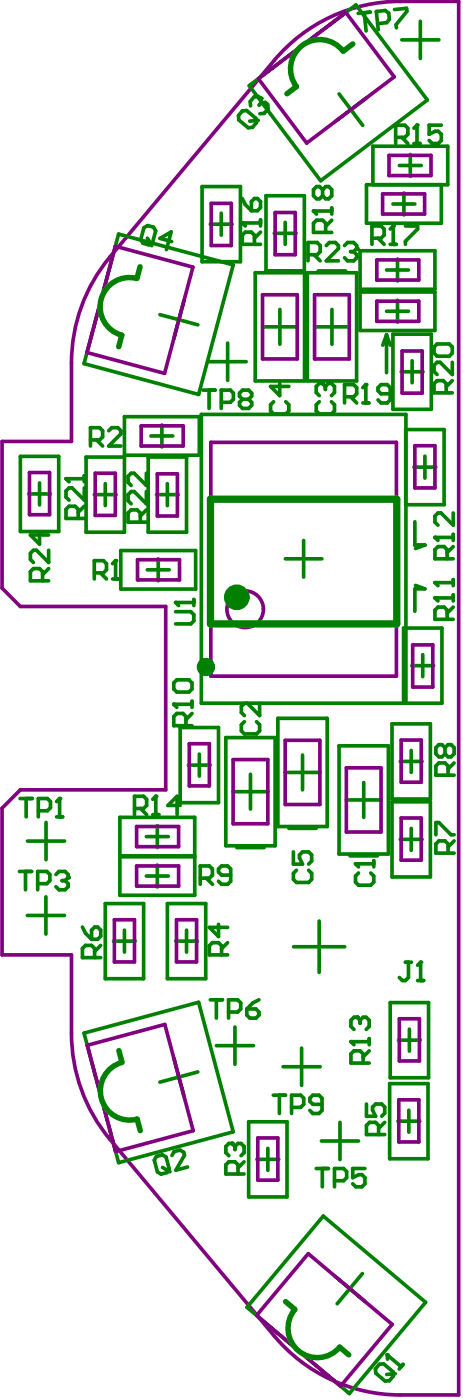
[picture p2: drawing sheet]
<svg xmlns="http://www.w3.org/2000/svg" width="42mm" height="127mm" viewBox="0 0 42 127" stroke-linecap="round" stroke-linejoin="round" font-family="sans-serif">
<g fill="none" stroke="#800080" stroke-width=".33">
<path d="M19.2 18.4h1.8v3.9h-1.8zM23.4 7.1l8-6 4.3 5.9-7.9 6zM24.9 19.3h1.9v3.8h-1.9zM25.7 4.6a14.9 14.9 0 0 1 10.6-4.5h5.3v126.4h-5.3a14.9 14.9 0 0 1-11.4-5.3l-14.9-17.8a15 15 0 0 1-3.5-9.7v-7.1h-6.3v-13.3l1.6-1.6h13.2v-16.7h-13.2l-1.6-1.6v-13.4h6.3v-7.1a15 15 0 0 1 3.5-9.6zM34.7 17.6h3.8v1.8h-3.8zM35.3 14.1h3.8v1.8h-3.8zM10.5 22.3l7 1.9-2.6 9.7-7-1.9zM12.8 38.6h3.8v1.9h-3.8zM23.8 26.7h3.2v5.9h-3.2zM28.5 26.7h3.2v5.9h-3.2zM34.2 23.6h3.8v1.8h-3.8zM34.2 27.3h3.8v1.9h-3.8z"/>
<path d="M36.5 31.8h1.8v3.9h-1.8zM2.7 42.9h1.8v3.8h-1.8zM8.6 42.9h1.9v3.9h-1.9zM12.5 50.8h3.8v1.8h-3.8zM14.3 43h1.8v3.8h-1.8zM19.1 40.1h16.8v21.2h-16.8zM37.4 58.5h1.8v3.8h-1.8zM37.6 40.4h1.8v3.9h-1.8zM12.4 78.6h3.8v1.8h-3.8zM12.4 75h3.8v1.8h-3.8zM17.2 67.5h1.8v3.8h-1.8zM21.1 68.9h3.2v5.8h-3.2z"/>
<path d="M25.9 67.2h3.1v5.8h-3.1zM31.4 69.7h3.2v5.8h-3.2zM36.4 74.2h1.8v3.8h-1.8zM36.4 67.1h1.8v3.9h-1.8zM7.9 94.8l7-1.9 2.6 9.7-7 1.9zM10.4 83.4h1.8v3.9h-1.8zM16 83.4h1.8v3.9h-1.8zM36.2 99.8h1.8v3.8h-1.8zM36.2 92.4h1.8v3.8h-1.8zM23.4 103.2h1.8v3.9h-1.8zM27.9 113.7l7.7 6.4-4.7 5.6-7.6-6.4z"/>
<circle cx="22.2" cy="55.3" r="1.66"/>
</g>
<g fill="none" stroke="#008000" stroke-width=".33">
<path d="M18.3 16.9h3.5v6.8h-3.5zM20.1 19.3v2M22.6 7.8l9.7-7.4 6.4 8.7-9.6 7.3zM24.1 17.8h3.5v6.8h-3.5zM30.7 8.5l2.2 2.9M33.2 8.9l-2.8 2.1M33.8 16.8v-3.5h6.8v3.5h-7.4v3.5h6.8v-3.5M35.6 18.5h2M36.2 15h2M36.4 3.6h3.4M36.6 17.5v2M37.2 14v2"/>
<path d="M38.1 1.9v3.4M8.2 39.9h.8l.3-.3v-.5l-.3-.3h-.8v1.7M8.8 39.9l.5 .6M9.9 39.1l.2-.3h.6l.3 .3v.3l-1.1 1.1h1.1M10.8 21.2l10.3 2.8-3.1 11.8-10.4-2.8zM11.3 37.8h6.8v3.5h-6.8zM13.7 39.5h2M14.5 28.5l3.4 1M14.7 38.5v2M16.7 27.3l-.9 3.4M19 32.8h3.3M19.1 20.3h2"/>
<path d="M20.6 31.1v3.4M23.1 24.7h4.5v9.9h-4.5zM23.8 29.7h3.2M24.9 21.2h2M25.4 28.1v3.1M25.9 20.2v2M27.9 24.7h4.4v9.9h-4.4zM28.5 29.7h3.2M28.9 24.6h2.4M30.1 28.1v3.1M32.6 22.7h6.8v3.5h-6.8zM32.6 26.5h6.8v3.5h-6.8z"/>
<path d="M35 28.2h2M35 24.5h2M35 30.4l-.3 .9M35 30.4l.4 .9M35 30.4v3.4M35.6 30.3h3.5v6.8h-3.5zM36 23.5v2M36 27.2v2M36.4 33.7h2M36.8 39h3.5v6.8h-3.5zM37.4 32.7v2M1.8 41.4h3.5v6.8h-3.5z"/>
<path d="M2.6 44.8h2M3.6 43.8v2M7.8 41.5h3.5v6.8h-3.5zM8.6 44.9h1.9M9.5 43.9v2M11 49.9h6.7v3.5h-6.7zM13.4 51.7h1.9M13.4 41.5h3.5v6.8h-3.5zM14.2 44.9h2M14.3 50.7v2M15.2 43.9v2M15.9 55.5h1.4l.3 .3v.5l-.3 .3h-1.4"/>
<path d="M15.9 54.7h1.7M17.6 54.4v.5M25.9 50.7h3.3M27.5 49v3.4M37.5 42.4h2M37.6 47.3v2.1h.9l-.8 .4M37.7 53.1l.8 .3h-.9v2M38.3 59.4v2M38.5 41.4v2M2.5 76.3h3.4M4.2 74.6v3.4M10.9 74.1h6.8v3.5h-6.8z"/>
<path d="M10.9 77.7h6.8v3.5h-6.8zM13.3 79.5h2M13.3 75.9h2M14.3 74.9v2M14.3 78.5v2M16.3 66h3.5v6.8h-3.5zM17.1 69.4h2M18.1 68.4v2M20.5 66.9h4.4v9.8h-4.4zM21.1 71.8h3.2M21.5 76.9h2.5M22.7 70.2v3.2"/>
<path d="M25.2 65.2h4.5v9.8h-4.5zM25.9 70.1h3.1M26.2 75.1h2.5M27.4 68.5v3.2M30.7 67.7h4.5v9.8h-4.5zM31.4 72.6h3.2M31.7 77.6h2.5M33 71v3.1M35.5 65.7h3.5v6.8h-3.5zM35.5 72.7h3.5v6.9h-3.5zM36.3 76.1h2M36.3 69.1h2"/>
<path d="M36.8 63.8v-26.2h-18.5v26.2h21.8v-6.8h-3.5v6.8M37.3 68.1v2M37.3 75.1v2M37.3 60.4h2M2.5 83h3.3M4.2 81.4v3.3M7.6 93.7l10.4-2.8 3.1 11.8-10.3 2.8zM9.5 82h3.5v6.8h-3.5zM10.3 85.4h2M11.3 84.4v2M15.2 82h3.5v6.8h-3.5zM15.8 96l.9 3.4"/>
<path d="M15.9 85.4h2M16.9 84.4v2M17.9 97.2l-3.4 1M19.6 94.9h3.4M21.3 93.2v3.3M25.7 96.8h3.3M26.6 85.9h4.7M27.3 95.1v3.4M28.9 83.6v4.6M35.3 98.3h3.5v6.8h-3.5zM35.4 91h3.5v6.8h-3.5zM36.1 94.4h2"/>
<path d="M37.1 93.4v2M22.5 101.8h3.5v6.8h-3.5zM23.3 105.2h2M24.3 104.2v2M29.1 103.5h3.4M29.3 110.3l9.3 7.8-6.9 8.3-9.3-7.8zM30.4 115.8l2.7 2.3M30.8 101.8v3.4M32.9 115.5l-2.3 2.8M36.1 101.7h2M37.1 100.7v2"/>
</g>
<path d="M26.9 7.9l-.9 .6M32 4l-.9 .6M11 30.4l-.2 1.1M12.7 24.2l-.3 1M10.8 95.3l.3 1.1M12.4 101.5l.3 1.1M25.9 118.1l.8 .7M30.8 122.2l.8 .7" fill="none" stroke="#008000" stroke-width=".5"/>
<path d="M19.1 45.3h16.9v11.3h-16.9z" fill="none" stroke="#008000" stroke-width=".66"/>
<circle cx="15.9" cy="54.7" r=".17" fill="#008000"/>
<path d="M13 20.7l.4-.2 .5 .1 .2 .3-.3 1.1-.3 .2-.5-.1-.2-.4zM13.4 21.6l.4 .7M15.6 21.9l-1.1-.3 1-.6-.4 1.6M28.9 36.4l-.2 .3v.6l.2 .3h1.2l.2-.3v-.6l-.2-.3M29.2 34.8h-.3l-.2 .3v.5l.2 .3M15.9 54.7l.3 .2" fill="none" stroke="#008000" stroke-width=".33"/>
<circle cx="29.2" cy="34.8" r=".17" fill="#008000"/>
<path d="M29.2 34.8l.3 .3M29.5 35.1v.2M29.5 35.1l.3-.3h.3l.2 .3v.5l-.2 .3M34.4 123.8l.4-.1 .8 .7 .1 .4-.4 .5h-.4l-.8-.7-.1-.4zM35.1 122.9l1.3 1.1 .2-.2-.4 .4M35.8 124.6l-.7 .1" fill="none" stroke="#008000" stroke-width=".33"/>
<circle cx="35.1" cy="122.9" r=".17" fill="#008000"/>
<path d="M33.7 21.6h.9l.2-.3v-.5l-.2-.3h-.9v1.7M34.3 21.6l.5 .6M35.4 22.2h.5M35.7 20.5v1.7M33.2 100.2v1.1h.9l-.3-.6v-.3l.3-.2h.5l.3 .2v.6l-.3 .3M34.3 102.9v-.8l-.2-.3h-.6l-.3 .3v.8h1.7M34.9 101.8l-.6 .6M35.1 122.9v.4" fill="none" stroke="#008000" stroke-width=".33"/>
<circle cx="35.7" cy="20.5" r=".17" fill="#008000"/>
<g fill="none" stroke="#008000" stroke-width=".33">
<path d="M33 1.2l.2 1.6M33.6 1.1l-1.1 .1M34.2 2.1h.9l.2-.3-.1-.6-.3-.2h-.8l.2 1.7M35.8 .9l1.1-.1v.2l-1 1.2v.3M35.7 20.5l-.3 .3M36.8 20.5h1.1v.3l-1.1 1.1v.3M39.4 54.2h1.7M40.5 56.2v-.9l-.2-.2h-.6l-.3 .2v.9h1.7M41.1 55.1l-.6 .5M41.1 54v.5M39.5 75.7v-1.1h.3l1.1 1.1h.3M40.3 67.8l-.2-.3h-.3l-.3 .3v.6l.3 .3h.3l.2-.3"/>
<path d="M40.3 67.8l.3-.3h.3l.3 .3v.6l-.3 .3h-.3l-.3-.3M40.3 67.8v.6M40.6 77.4v-.8l-.3-.3h-.5l-.3 .3v.8h1.7M40.6 70.3v-.8l-.3-.3h-.5l-.3 .3v.8h1.7M41.2 76.3l-.6 .5M41.2 69.2l-.6 .6"/>
</g>
<circle cx="39.4" cy="54.2" r=".17" fill="#008000"/>
<path d="M39.4 54.2l.3 .3M39.4 52.9h1.7M41.1 52.6v.5" fill="none" stroke="#008000" stroke-width=".33"/>
<circle cx="39.4" cy="52.9" r=".17" fill="#008000"/>
<path d="M39.4 52.9l.3 .2M39.4 48.8h1.7M40.5 50.7v-.8l-.2-.3h-.6l-.3 .3v.8h1.7M41.1 49.6l-.6 .5M41.1 48.5v.5" fill="none" stroke="#008000" stroke-width=".33"/>
<circle cx="39.4" cy="48.8" r=".17" fill="#008000"/>
<g fill="none" stroke="#008000" stroke-width=".33">
<path d="M3.6 48.3v1.1l-.8-.9h1.6M3.9 52.7v-.8l-.3-.3h-.6l-.2 .3v.8h1.6M4.4 49.9v1.1l-1.1-1.1h-.3l-.2 .3v.5l.2 .3M4.4 51.6l-.5 .5M8.6 52h.8l.3-.3v-.6l-.3-.2h-.8v1.6M9.1 52l.6 .5M10.2 52.5h.6M10.5 50.9v1.6M39.4 48.8l.3 .2M41.1 46.5v1.1l-1.1-1.1h-.3l-.3 .3v.6l.3 .2M7.5 84.1l.3 .6 .5 .5M8.6 86.9v-.9l-.3-.2h-.5l-.3 .2v.9h1.6"/>
<path d="M8.6 84.1h.3l.2 .3v.5l-.2 .3h-.6v-.8zM9.1 85.8l-.5 .5"/>
</g>
<circle cx="10.5" cy="50.9" r=".17" fill="#008000"/>
<path d="M6 43.4h1.6M7.1 47v-.8l-.3-.3h-.5l-.3 .3v.8h1.6M7.6 44.3v1.1l-1.1-1.1h-.2l-.3 .2v.6l.3 .3M7.6 45.9l-.5 .6M7.6 43.2v.5M10.5 50.9l-.3 .2" fill="none" stroke="#008000" stroke-width=".33"/>
<circle cx="6" cy="43.4" r=".17" fill="#008000"/>
<path d="M6 43.4l.3 .3M12.2 73.3h.8l.3-.2v-.6l-.3-.3h-.8v1.7M12.7 73.3l.6 .6M13.8 73.9h.6M14.1 72.2v1.7M14.2 104.9l.5-.1 .4 .2 .2 1-.2 .4-.5 .1-.3-.2-.3-1.1zM14.7 105.9l.7 .4M15.6 104.8l.2-.3 .5-.2 .4 .2v.3l-.8 1.4 1.1-.3" fill="none" stroke="#008000" stroke-width=".33"/>
<circle cx="14.1" cy="72.2" r=".17" fill="#008000"/>
<path d="M14.1 72.2l-.3 .3M16.3 73.1h-1.1l.9-.9v1.7M21 103.7h-.2l-.3 .3v.6l.3 .2M21.6 106.5v-.8l-.3-.3h-.5l-.3 .3v.8h1.6M22.1 105.4l-.5 .5" fill="none" stroke="#008000" stroke-width=".33"/>
<circle cx="21" cy="103.7" r=".17" fill="#008000"/>
<g fill="none" stroke="#008000" stroke-width=".33">
<path d="M22 10.1l.4-.1 .8 .7v.4l-.3 .5h-.4l-.8-.7-.1-.4zM23.4 10.9l-.8 .1M23.6 8.9l-.2-.1h-.4l-.3 .4v.4M22.2 65.5l-.3 .2v.6l.3 .3h1.1l.2-.3v-.6l-.2-.2M23.5 63.8v1.1l-1.1-1.1h-.2l-.3 .3v.5l.3 .3M19.1 90.7h1.1M19.6 90.7v1.7M19.8 83.9v1.1l-.8-.9h1.6M20.1 86.6v-.8l-.3-.3h-.5l-.3 .3v.8h1.6M20.6 85.5l-.5 .6M20.7 91.8h.9l.2-.3v-.5l-.2-.3h-.9v1.7M22.4 91.5h.8l.3 .3v.3l-.3 .3h-.5l-.3-.3z"/>
<path d="M23.5 90.7l-.6 .3-.5 .5M21 103.7l.3 .3M21.3 104v.3M21.3 104l.3-.3h.3l.2 .3v.6l-.2 .2"/>
</g>
<circle cx="23.6" cy="8.9" r=".17" fill="#008000"/>
<path d="M23.6 19.9v.6M23.6 8.9l.1 .4M23.7 9.3l-.2 .2M23.7 9.3h.4l.2 .2v.4l-.3 .4h-.4M22 20.2h1.6M23.1 22.2v-.9l-.3-.2h-.6l-.2 .2v.9h1.6M23.6 21.1l-.5 .5" fill="none" stroke="#008000" stroke-width=".33"/>
<circle cx="22" cy="20.2" r=".17" fill="#008000"/>
<path d="M22 18l.2 .6 .6 .5M23.1 18h.2l.3 .3v.5l-.3 .3h-.5v-.8zM28.4 19.1h1.7M30.1 20l-.6 .5M30.1 18.9v.5M22 20.2l.2 .3M29.5 21.1v-.8l-.2-.3h-.6l-.3 .3v.8h1.7M26.6 77.3v1.1h.8l-.2-.6v-.2l.2-.3h.6l.3 .3v.5l-.3 .3M26.9 78.9l-.3 .3v.6l.3 .3h1.1l.3-.3v-.6l-.3-.3" fill="none" stroke="#008000" stroke-width=".33"/>
<circle cx="28.4" cy="19.1" r=".17" fill="#008000"/>
<path d="M28.4 19.1l.3 .3M29.3 17.2l-.3-.3h-.3l-.3 .3v.6l.3 .2h.3l.3-.2M29.3 17.2l.2-.3h.3l.3 .3v.6l-.3 .2h-.3l-.2-.2M29.3 17.2v.6M32.2 78.4h1.7M32.5 79.2l-.3 .3v.5l.3 .3h1.1l.3-.3v-.5l-.3-.3M33.9 78.1v.5" fill="none" stroke="#008000" stroke-width=".33"/>
<circle cx="32.2" cy="78.4" r=".17" fill="#008000"/>
<path d="M15.8 63.9h1.6M16.9 65.8v-.8l-.3-.3h-.6l-.2 .3v.8h1.6M17.4 64.7l-.5 .6M17.4 63.6v.6M32.2 78.4l.3 .2" fill="none" stroke="#008000" stroke-width=".33"/>
<circle cx="15.8" cy="63.9" r=".17" fill="#008000"/>
<path d="M39.6 31.2h1.1l.3 .3v.5l-.3 .3h-1.1l-.2-.3v-.5zM40.5 35.6v-.8l-.3-.3h-.6l-.2 .3v.8h1.6M41 32.9v1.1l-1.1-1.1h-.3l-.2 .2v.6l.2 .3M41 34.5l-.5 .6M1.8 72.4h1.1M2.4 72.4v1.7M3.5 73.5h.8l.3-.2v-.6l-.3-.3h-.8v1.7M5.1 74.1h.6M5.4 72.4v1.7M15.8 63.9l.2 .3M16 61.7h1.1l.3 .2v.6l-.3 .3h-1.1l-.2-.3v-.6z" fill="none" stroke="#008000" stroke-width=".33"/>
<circle cx="5.4" cy="72.4" r=".17" fill="#008000"/>
<g fill="none" stroke="#008000" stroke-width=".33">
<path d="M18.4 35.4h1.1M19 35.4v1.7M20.1 36.5h.8l.3-.3v-.5l-.3-.3h-.8v1.7M22 36.2l-.3-.3v-.2l.3-.3h.5l.3 .3v.2l-.3 .3M22 36.2l-.3 .3v.3l.3 .3h.5l.3-.3v-.3l-.3-.3M22 36.2h.5M24.8 36.4l-.3 .3v.6l.3 .3h1.1l.3-.3v-.6l-.3-.3M25.4 34.8v1.1l-.9-.8h1.7M27.9 23.1h.9l.2-.3v-.5l-.2-.3h-.9v1.7M28.5 23.1l.5 .6M29.6 22.3l.3-.3h.5l.3 .3v.3l-1.1 1.1h1.1M31.2 22.3l.3-.3h.6l.2 .3v.3"/>
<path d="M5.4 72.4l-.3 .3"/>
</g>
<circle cx="32.3" cy="22.6" r=".17" fill="#008000"/>
<path d="M31.8 22.8h.3M32.1 22.8l.2 .3v.3l-.2 .3h-.6l-.3-.3M32.3 22.6l-.2 .2M36.8 87.3h.5M37 87.3v1.4l-.2 .3h-.3l-.3-.3M37.9 89h.5M38.1 87.3v1.7" fill="none" stroke="#008000" stroke-width=".33"/>
<circle cx="38.1" cy="87.3" r=".17" fill="#008000"/>
<path d="M1.8 79.1h1.1M2.3 79.1v1.6M5.1 79.3l.2-.2h.6l.3 .2v.3M3.4 80.2h.8l.3-.3v-.6l-.3-.2h-.8v1.6M38.1 87.3l-.2 .3" fill="none" stroke="#008000" stroke-width=".33"/>
<circle cx="6.2" cy="79.6" r=".17" fill="#008000"/>
<path d="M5.6 79.9h.3M5.9 79.9l.3 .3v.2l-.3 .3h-.6l-.2-.3M6.2 79.6l-.3 .3M31.8 94.5h1.7M32.9 96.4v-.8l-.3-.3h-.5l-.3 .3v.8h1.7M33.5 95.3l-.6 .6M33.5 94.2v.6" fill="none" stroke="#008000" stroke-width=".33"/>
<circle cx="31.8" cy="94.5" r=".17" fill="#008000"/>
<path d="M31.8 94.5l.3 .3M32.4 92.3h-.3l-.3 .3v.5l.3 .3" fill="none" stroke="#008000" stroke-width=".33"/>
<circle cx="32.4" cy="92.3" r=".17" fill="#008000"/>
<g fill="none" stroke="#008000" stroke-width=".33">
<path d="M35.9 12.5h.8l.3-.3v-.6l-.3-.2h-.8v1.6M36.4 12.5l.6 .5M37.5 13h.6M37.8 11.4v1.6M12.7 47.4v-.9l-.3-.2h-.5l-.3 .2v.9h1.7M13.3 42.9v1.1l-1.1-1.1h-.3l-.3 .3v.6l.3 .2M13.3 44.6v1.1l-1.1-1.1h-.3l-.3 .3v.5l.3 .3M13.3 46.3l-.6 .5M18.2 79.7h.8l.3-.3v-.6l-.3-.2h-.8v1.6M18.7 79.7l.6 .5M20.9 79.4h-.8l-.3-.3v-.3l.3-.2h.5l.3 .2v1.1l-.3 .3h-.5l-.3-.3M24.8 99.3h1.1"/>
<path d="M25.3 99.3v1.7M32.4 92.3l.2 .3M32.6 92.6v.2M32.6 92.6l.3-.3h.3l.3 .3v.5l-.3 .3M26.4 100.5h.9l.2-.3v-.6l-.2-.3h-.9v1.7M28.7 106h1.1M29.2 100.2h-.8l-.3-.3v-.3l.3-.3h.5l.3 .3v1.1l-.3 .3h-.5l-.3-.3M29.2 106v1.7M30.3 107.1h.9l.2-.3v-.5l-.2-.3h-.9v1.7M33.1 106h-1.1v.8l.5-.2h.3l.3 .2v.6l-.3 .3h-.5l-.3-.3"/>
</g>
<circle cx="37.8" cy="11.4" r=".17" fill="#008000"/>
<path d="M37.8 11.4l-.3 .2M40 11.4h-1.1v.8l.6-.3h.2l.3 .3v.5l-.3 .3h-.5l-.3-.3M31.2 36h.9l.2-.3v-.5l-.2-.3h-.9v1.7M31.8 36l.5 .6M32.9 36.6h.5M33.2 34.9v1.7" fill="none" stroke="#008000" stroke-width=".33"/>
<circle cx="33.2" cy="34.9" r=".17" fill="#008000"/>
<path d="M33.2 34.9l-.3 .3M35.4 35.7h-.8l-.3-.3v-.2l.3-.3h.5l.3 .3v1.1l-.3 .3h-.5l-.3-.3" fill="none" stroke="#008000" stroke-width=".33"/>
<circle cx="21.5" cy="54.2" r=".5" fill="none" stroke="#008000" stroke-width="1.3"/>
<path d="M31.1 4.6a2.65 2.65 0 0 0-3.7-.5 2.65 2.65 0 0 0-.5 3.8M12.4 25.3a2.66 2.66 0 0 0-3.2 1.9 2.66 2.66 0 0 0 1.8 3.2M11 96.4a2.66 2.66 0 0 0-1.8 3.2 2.66 2.66 0 0 0 3.2 1.9M26.7 118.8a2.65 2.65 0 0 0 .4 3.7 2.65 2.65 0 0 0 3.7-.3" fill="none" stroke="#008000" stroke-width=".5"/>
<circle cx="18.7" cy="60.5" r=".41" fill="none" stroke="#008000" stroke-width=".83"/>
</svg>
